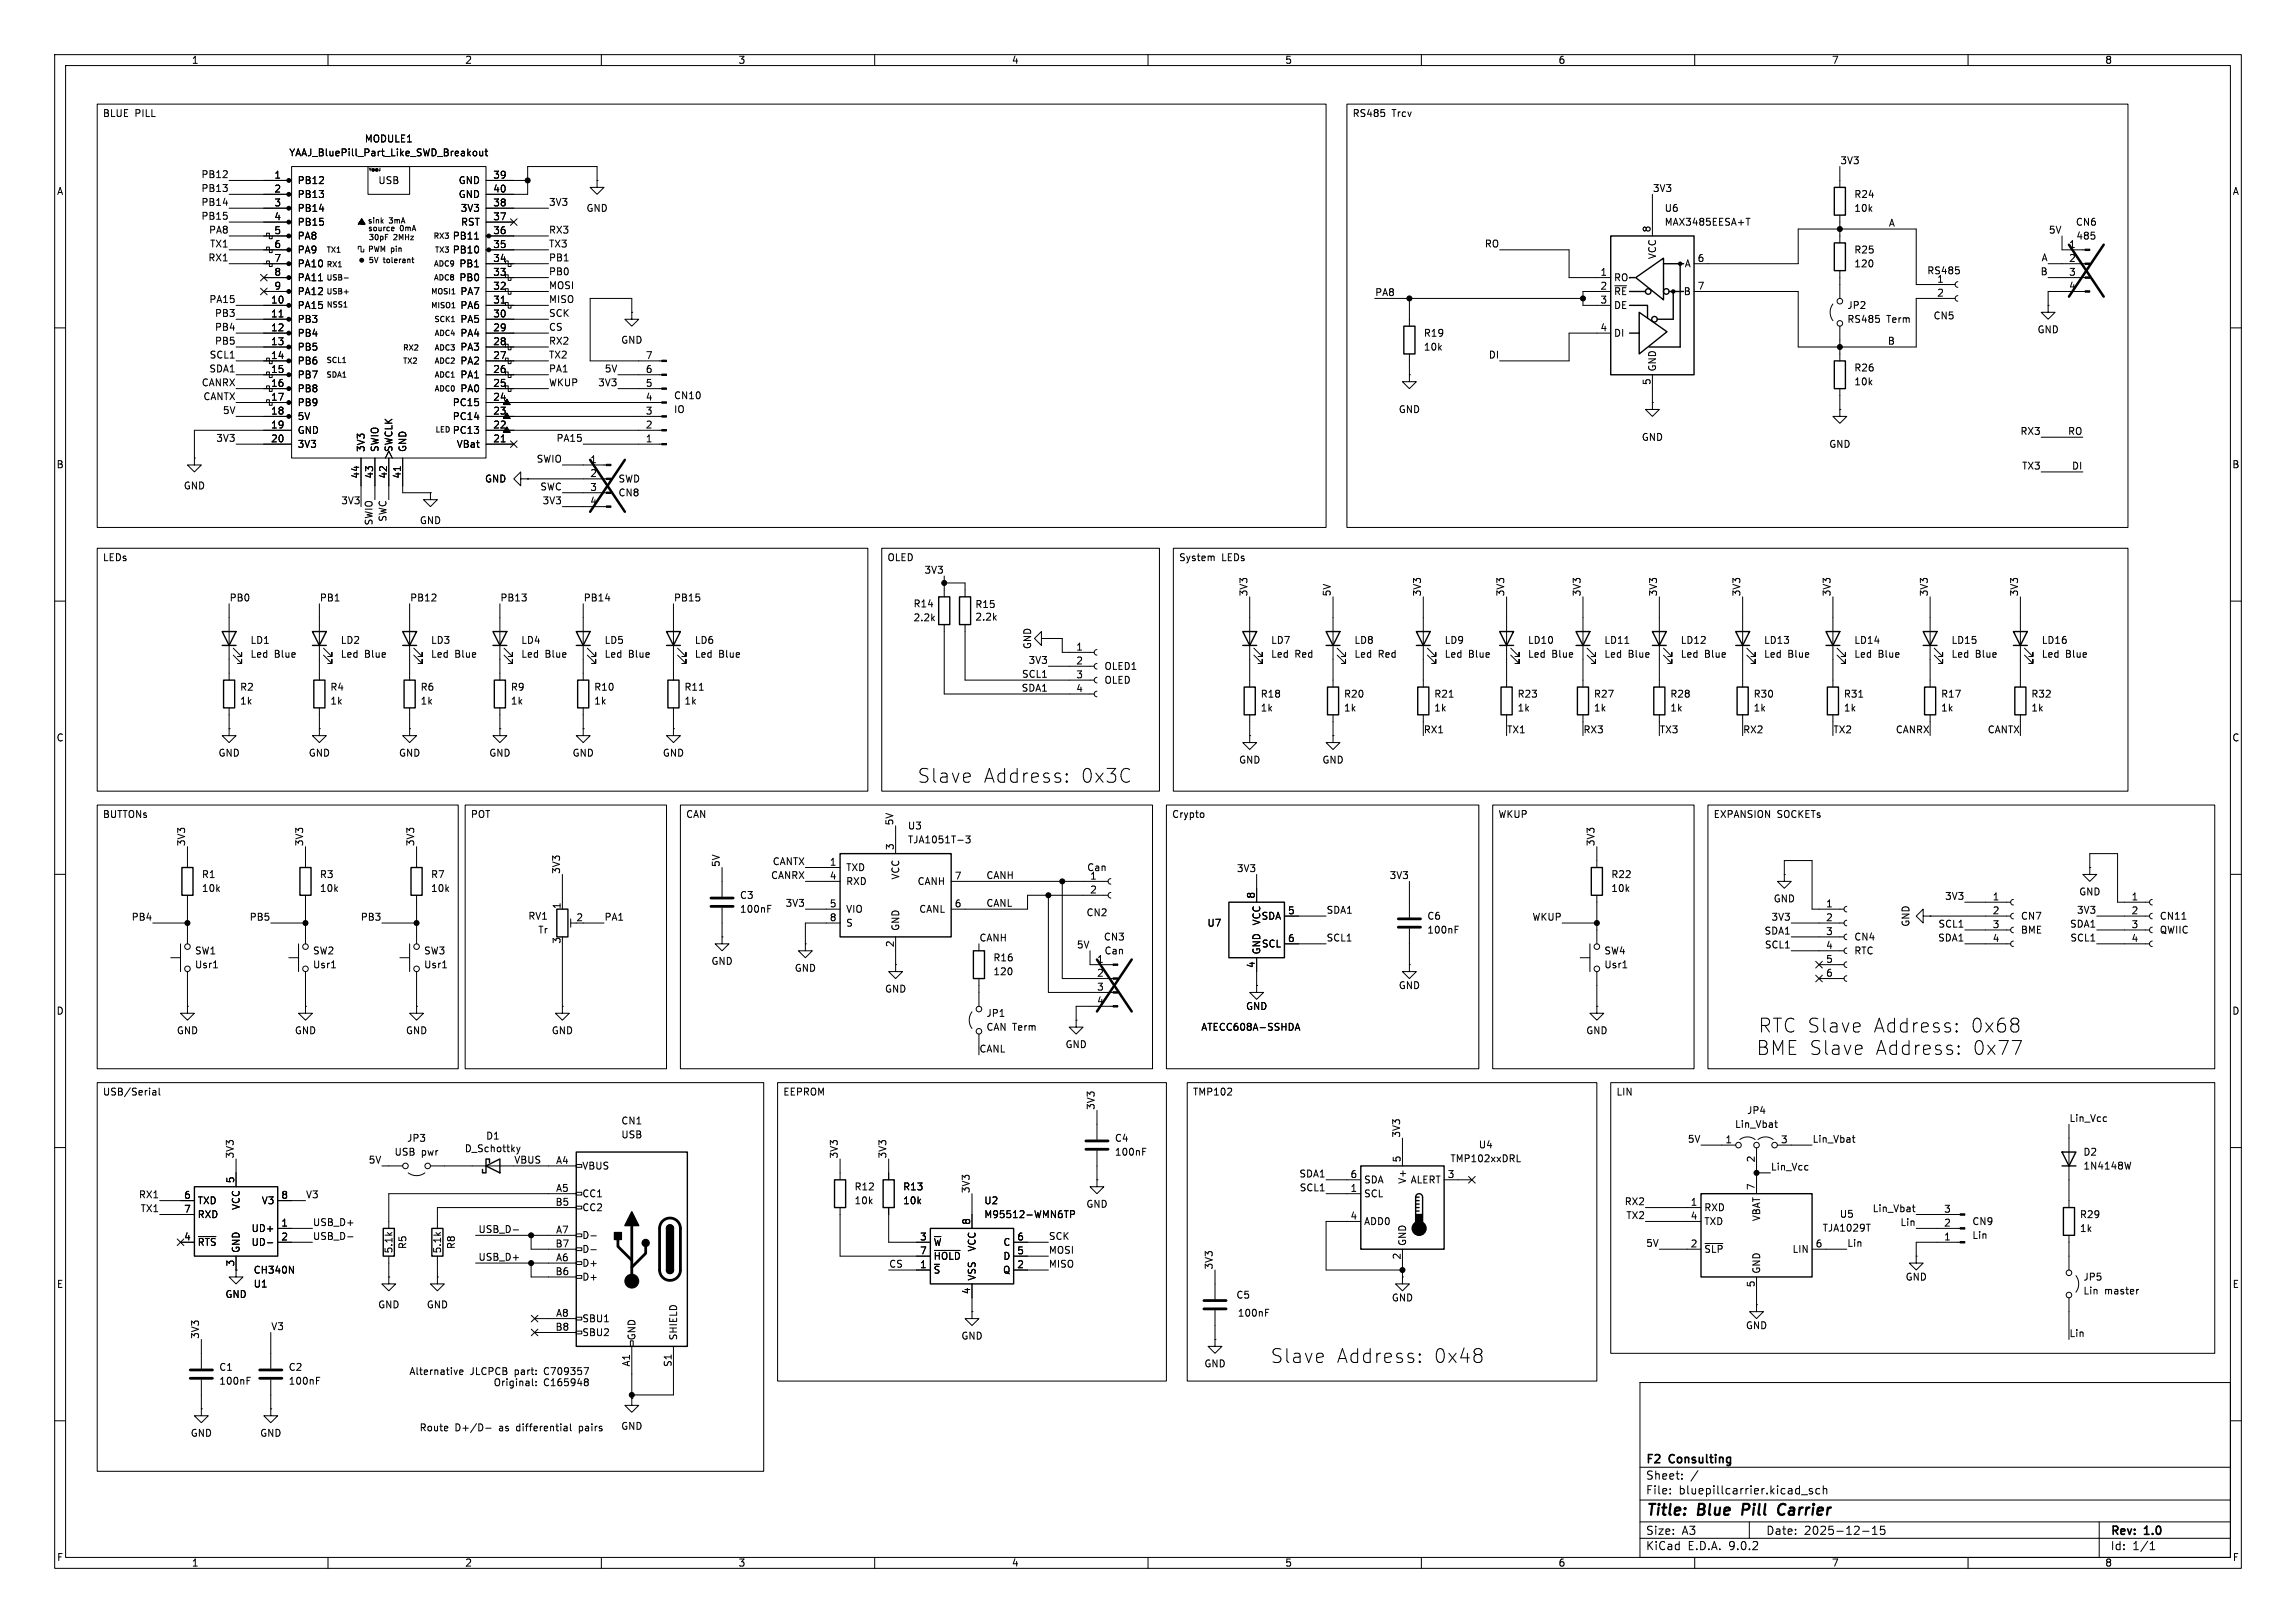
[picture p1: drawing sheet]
<svg xmlns="http://www.w3.org/2000/svg" width="420mm" height="297mm" viewBox="0 0 420 297" stroke-linecap="round" stroke-linejoin="round" font-family="sans-serif">
<defs><g id="words">
<g font-size="3.5">
<text x="167.8" y="143.5">Slave</text>
<text x="179.9" y="143.5">Address:</text>
<text x="197.6" y="143.5">0x3C</text>
<text x="321.7" y="189.2">RTC Slave</text>
<text x="342.6" y="189.2">Address:</text>
<text x="360.3" y="189.2">0x68</text>
<text x="321.3" y="193.3">BME Slave</text>
<text x="343" y="193.3">Address:</text>
<text x="360.7" y="193.3">0x77</text>
<text x="232.4" y="249.7">Slave</text>
<text x="244.4" y="249.7">Address:</text>
<text x="262.2" y="249.7">0x48</text>
</g>
<g font-size="2.8">
<text x="301" y="277.9">Title:</text>
<text x="310.6" y="277.9">Blue</text>
<text x="319.5" y="277.9">Pill</text>
<text x="326.9" y="277.9">Carrier</text>
</g>
<g font-size="2.1">
<text x="301" y="268.2">F2</text>
<text x="305.4" y="268.2">Consulting</text>
<text x="301" y="273.7">File:</text>
<text x="301" y="271">Sheet:</text>
<text x="307.1" y="273.7">bluepillcarrier.kicad_sch</text>
<text x="301" y="281.1">Size:</text>
<text x="307.6" y="281.1">A3</text>
<text x="323" y="281.1">Date:</text>
<text x="330" y="281.1">2025-12-15</text>
<text x="386" y="281.3">Rev:</text>
<text x="392.4" y="281.3">1.0</text>
<text x="301" y="283.9">KiCad</text>
<text x="308.7" y="283.9">E.D.A.</text>
<text x="316.3" y="283.9">9.0.2</text>
<text x="386" y="283.9">Id:</text>
<text x="390.1" y="283.9">1/1</text>
</g>
<g font-size="1.8">
<text x="35" y="11.9">1</text>
<text x="85" y="11.9">2</text>
<text x="135" y="11.9">3</text>
<text x="185" y="11.9">4</text>
<text x="235" y="11.9">5</text>
<text x="285" y="11.9">6</text>
<text x="335" y="11.9">7</text>
<text x="385" y="11.9">8</text>
<text x="18.7" y="21.7">BLUE</text>
<text x="24.7" y="21.7">PILL</text>
<text x="247.3" y="21.7">RS485</text>
<text x="254.6" y="21.7">Trcv</text>
<text x="52.8" y="28.8">YAAJ_BluePill_Part_Like_SWD_Breakout</text>
<text x="66.6" y="26.3">MODULE1</text>
<text x="10.3" y="35.9">A</text>
<text x="36.7" y="35.2">PB13</text>
<text x="36.7" y="32.7">PB12</text>
<text x="50.1" y="32.8">1</text>
<text x="50.1" y="35.3">2</text>
<text x="54.4" y="33.9">PB12</text>
<text x="69.1" y="33.9">USB</text>
<text x="83.8" y="33.9">GND</text>
<text x="90.1" y="32.8">39</text>
<text x="90.1" y="35.3">40</text>
<text x="302.3" y="35.2">3V3</text>
<text x="336.5" y="30.1">3V3</text>
<text x="408.3" y="35.9">A</text>
<text x="36.7" y="37.8">PB14</text>
<text x="36.7" y="40.3">PB15</text>
<text x="50.1" y="37.8">3</text>
<text x="50.1" y="40.4">4</text>
<text x="54.4" y="36.4">PB13</text>
<text x="54.4" y="39">PB14</text>
<text x="54.4" y="41.5">PB15</text>
<text x="83.8" y="36.4">GND</text>
<text x="84.2" y="39">3V3</text>
<text x="84.2" y="41.5">RST</text>
<text x="90.1" y="37.8">38</text>
<text x="90.1" y="40.4">37</text>
<text x="100.3" y="37.8">3V3</text>
<text x="107.2" y="39">GND</text>
<text x="304.4" y="39">U6</text>
<text x="304.4" y="41.5">MAX3485EESA+T</text>
<text x="339.1" y="39">10k</text>
<text x="339.1" y="36.4">R24</text>
<text x="345.4" y="41.6">A</text>
<text x="379.6" y="41.5">CN6</text>
<text x="38" y="47.9">RX1</text>
<text x="38.1" y="42.8">PA8</text>
<text x="38.3" y="45.4">TX1</text>
<text x="50.1" y="42.9">5</text>
<text x="50.1" y="45.5">6</text>
<text x="54.4" y="44">PA8</text>
<text x="54.4" y="46.6">PA9</text>
<text x="82.7" y="44">PB11</text>
<text x="82.7" y="46.6">PB10</text>
<text x="90.1" y="42.9">36</text>
<text x="90.1" y="45.5">35</text>
<text x="100.3" y="45.4">TX3</text>
<text x="100.3" y="42.8">RX3</text>
<text x="100.3" y="47.9">PB1</text>
<text x="271.5" y="45.4">RO</text>
<text x="302" y="42.6" transform="rotate(-90 302 42.6)">8</text>
<text x="303.1" y="47.5" transform="rotate(-90 303.1 47.5)">VCC</text>
<text x="339.1" y="46.6">R25</text>
<text x="373.4" y="47.9">A</text>
<text x="374.7" y="42.8">5V</text>
<text x="378.4" y="45.5">1</text>
<text x="379.7" y="44">485</text>
<text x="50.1" y="48">7</text>
<text x="50.1" y="50.5">8</text>
<text x="50.1" y="53.1">9</text>
<text x="54.4" y="49.1">PA10</text>
<text x="54.4" y="51.7">PA11</text>
<text x="83.9" y="49.1">PB1</text>
<text x="83.9" y="51.7">PB0</text>
<text x="90.1" y="48">34</text>
<text x="90.1" y="50.5">33</text>
<text x="90.1" y="53.1">32</text>
<text x="100.3" y="50.5">PB0</text>
<text x="100.3" y="53">MOSI</text>
<text x="292.7" y="50.5">1</text>
<text x="292.7" y="53.1">2</text>
<text x="295.1" y="51.7">RO</text>
<text x="308.1" y="49.1">A</text>
<text x="310.4" y="48">6</text>
<text x="310.4" y="53.1">7</text>
<text x="339.1" y="49.1">120</text>
<text x="352.4" y="50.4">RS485</text>
<text x="354.3" y="51.8">1</text>
<text x="373.2" y="50.5">B</text>
<text x="378.4" y="48">2</text>
<text x="378.4" y="50.5">3</text>
<text x="378.4" y="53.1">4</text>
<text x="38.2" y="55.5">PA15</text>
<text x="39.2" y="58.1">PB3</text>
<text x="49.5" y="55.6">10</text>
<text x="49.5" y="58.2">11</text>
<text x="54.4" y="54.2">PA12</text>
<text x="54.4" y="56.7">PA15</text>
<text x="54.4" y="59.3">PB3</text>
<text x="84.1" y="54.2">PA7</text>
<text x="84.1" y="56.7">PA6</text>
<text x="84.1" y="59.3">PA5</text>
<text x="90.1" y="55.6">31</text>
<text x="90.1" y="58.2">30</text>
<text x="100.3" y="58.1">SCK</text>
<text x="100.3" y="55.5">MISO</text>
<text x="251.5" y="54.3">PA8</text>
<text x="292.7" y="55.6">3</text>
<text x="295.1" y="54.2">~{RE}</text>
<text x="295.1" y="56.7">DE</text>
<text x="307.9" y="54.2">B</text>
<text x="337.8" y="56.7">JP2</text>
<text x="337.8" y="59.3">RS485</text>
<text x="345.1" y="59.3">Term</text>
<text x="353.6" y="58.6">CN5</text>
<text x="354.3" y="54.4">2</text>
<text x="38.3" y="65.7">SCL1</text>
<text x="39.2" y="60.6">PB4</text>
<text x="39.2" y="63.2">PB5</text>
<text x="49.5" y="60.7">12</text>
<text x="49.5" y="63.2">13</text>
<text x="49.5" y="65.8">14</text>
<text x="54.4" y="61.8">PB4</text>
<text x="54.4" y="64.4">PB5</text>
<text x="84.1" y="61.8">PA4</text>
<text x="84.1" y="64.4">PA3</text>
<text x="90.1" y="60.7">29</text>
<text x="90.1" y="63.2">28</text>
<text x="90.1" y="65.8">27</text>
<text x="100.3" y="65.7">TX2</text>
<text x="100.3" y="60.6">CS</text>
<text x="100.3" y="63.2">RX2</text>
<text x="113.5" y="63.1">GND</text>
<text x="118" y="65.8">7</text>
<text x="260.4" y="64.4">10k</text>
<text x="260.4" y="61.8">R19</text>
<text x="272.2" y="65.7">DI</text>
<text x="292.7" y="60.7">4</text>
<text x="295.1" y="61.8">DI</text>
<text x="345.2" y="63.2">B</text>
<text x="372.6" y="61.2">GND</text>
<text x="36.8" y="70.8">CANRX</text>
<text x="38.2" y="68.2">SDA1</text>
<text x="49.5" y="68.3">15</text>
<text x="49.5" y="70.9">16</text>
<text x="54.4" y="66.9">PB6</text>
<text x="54.4" y="69.4">PB7</text>
<text x="54.4" y="72">PB8</text>
<text x="84.1" y="66.9">PA2</text>
<text x="84.1" y="69.4">PA1</text>
<text x="84.1" y="72">PA0</text>
<text x="90.1" y="68.3">26</text>
<text x="90.1" y="70.9">25</text>
<text x="100.3" y="70.8">WKUP</text>
<text x="100.3" y="68.2">PA1</text>
<text x="109.3" y="70.8">3V3</text>
<text x="110.5" y="68.2">5V</text>
<text x="118" y="70.9">5</text>
<text x="118" y="68.3">6</text>
<text x="302" y="70.6" transform="rotate(-90 302 70.6)">5</text>
<text x="303.1" y="68.1" transform="rotate(-90 303.1 68.1)">GND</text>
<text x="339.1" y="70.7">10k</text>
<text x="339.1" y="68.2">R26</text>
<text x="37.1" y="73.3">CANTX</text>
<text x="40.7" y="75.9">5V</text>
<text x="49.5" y="73.4">17</text>
<text x="49.5" y="75.9">18</text>
<text x="54.4" y="74.5">PB9</text>
<text x="54.4" y="77.1">5V</text>
<text x="82.7" y="74.5">PC15</text>
<text x="82.7" y="77.1">PC14</text>
<text x="90.1" y="73.4">24</text>
<text x="90.1" y="75.9">23</text>
<text x="118" y="75.9">3</text>
<text x="118" y="73.4">4</text>
<text x="123.2" y="73.3">CN10</text>
<text x="123.2" y="75.8">IO</text>
<text x="255.8" y="75.8">GND</text>
<text x="39.5" y="80.9">3V3</text>
<text x="49.5" y="78.5">19</text>
<text x="49.5" y="81">20</text>
<text x="54.4" y="79.6">GND</text>
<text x="54.4" y="82.1">3V3</text>
<text x="66.9" y="82.8" transform="rotate(-90 66.9 82.8)">3V3</text>
<text x="69.4" y="82.8" transform="rotate(-90 69.4 82.8)">SWIO</text>
<text x="72" y="82.8" transform="rotate(-90 72 82.8)">SWCLK</text>
<text x="74.5" y="82.8" transform="rotate(-90 74.5 82.8)">GND</text>
<text x="82.7" y="79.6">PC13</text>
<text x="83.4" y="82.1">VBat</text>
<text x="90.1" y="78.5">22</text>
<text x="90.1" y="81">21</text>
<text x="101.7" y="80.9">PA15</text>
<text x="118" y="81">1</text>
<text x="118" y="78.5">2</text>
<text x="300.2" y="80.9">GND</text>
<text x="334.5" y="82.1">GND</text>
<text x="369.5" y="79.7">RX3</text>
<text x="378.2" y="79.7">RO</text>
<text x="10.3" y="85.9">B</text>
<text x="33.5" y="89.8">GND</text>
<text x="65.8" y="87.7" transform="rotate(-90 65.8 87.7)">44</text>
<text x="68.3" y="87.7" transform="rotate(-90 68.3 87.7)">43</text>
<text x="70.9" y="87.7" transform="rotate(-90 70.9 87.7)">42</text>
<text x="73.4" y="87.7" transform="rotate(-90 73.4 87.7)">41</text>
<text x="88.6" y="88.5">GND</text>
<text x="98.1" y="84.7">SWIO</text>
<text x="98.7" y="89.8">SWC</text>
<text x="107.9" y="84.8">1</text>
<text x="107.9" y="87.4">2</text>
<text x="107.9" y="89.9">3</text>
<text x="113" y="88.5">SWD</text>
<text x="369.8" y="86">TX3</text>
<text x="378.9" y="86">DI</text>
<text x="408.2" y="85.9">B</text>
<text x="62.3" y="92.4">3V3</text>
<text x="70.8" y="95.6" transform="rotate(-90 70.8 95.6)">SWC</text>
<text x="99.2" y="92.4">3V3</text>
<text x="107.9" y="92.5">4</text>
<text x="113" y="91">CN8</text>
<text x="68.2" y="96.2" transform="rotate(-90 68.2 96.2)">SWIO</text>
<text x="76.7" y="96.1">GND</text>
<text x="18.7" y="103">LEDs</text>
<text x="162.2" y="103">OLED</text>
<text x="169" y="105.1">3V3</text>
<text x="215.6" y="103">System</text>
<text x="223.5" y="103">LEDs</text>
<text x="41.9" y="110.1">PB0</text>
<text x="58.4" y="110.1">PB1</text>
<text x="74.9" y="110.1">PB12</text>
<text x="91.4" y="110.1">PB13</text>
<text x="106.7" y="110.1">PB14</text>
<text x="123.2" y="110.1">PB15</text>
<text x="167" y="113.9">2.2k</text>
<text x="167" y="111.4">R14</text>
<text x="178.3" y="113.8">2.2k</text>
<text x="178.3" y="111.5">R15</text>
<text x="228.3" y="109.2" transform="rotate(-90 228.3 109.2)">3V3</text>
<text x="243.5" y="109.2" transform="rotate(-90 243.5 109.2)">5V</text>
<text x="260" y="109.2" transform="rotate(-90 260 109.2)">3V3</text>
<text x="275.2" y="109.2" transform="rotate(-90 275.2 109.2)">3V3</text>
<text x="289.2" y="109.2" transform="rotate(-90 289.2 109.2)">3V3</text>
<text x="303.2" y="109.2" transform="rotate(-90 303.2 109.2)">3V3</text>
<text x="318.4" y="109.2" transform="rotate(-90 318.4 109.2)">3V3</text>
<text x="334.9" y="109.2" transform="rotate(-90 334.9 109.2)">3V3</text>
<text x="352.7" y="109.2" transform="rotate(-90 352.7 109.2)">3V3</text>
<text x="369.2" y="109.2" transform="rotate(-90 369.2 109.2)">3V3</text>
<text x="45.7" y="118">LD1</text>
<text x="62.2" y="118">LD2</text>
<text x="78.7" y="118">LD3</text>
<text x="95.3" y="118">LD4</text>
<text x="110.5" y="118">LD5</text>
<text x="127" y="118">LD6</text>
<text x="188.8" y="118.9" transform="rotate(-90 188.8 118.9)">GND</text>
<text x="196.8" y="119.1">1</text>
<text x="232.4" y="118">LD7</text>
<text x="247.7" y="118">LD8</text>
<text x="264.2" y="118">LD9</text>
<text x="279.4" y="118">LD10</text>
<text x="293.4" y="118">LD11</text>
<text x="307.3" y="118">LD12</text>
<text x="322.6" y="118">LD13</text>
<text x="339.1" y="118">LD14</text>
<text x="356.9" y="118">LD15</text>
<text x="373.4" y="118">LD16</text>
<text x="45.7" y="120.6">Led</text>
<text x="50.2" y="120.6">Blue</text>
<text x="62.2" y="120.6">Led</text>
<text x="66.7" y="120.6">Blue</text>
<text x="78.7" y="120.6">Led</text>
<text x="83.2" y="120.6">Blue</text>
<text x="95.3" y="120.6">Led</text>
<text x="99.7" y="120.6">Blue</text>
<text x="110.5" y="120.6">Led</text>
<text x="114.9" y="120.6">Blue</text>
<text x="127" y="120.6">Led</text>
<text x="131.4" y="120.6">Blue</text>
<text x="186.8" y="124.1">SCL1</text>
<text x="188.1" y="121.6">3V3</text>
<text x="196.8" y="121.7">2</text>
<text x="196.8" y="124.2">3</text>
<text x="201.9" y="122.8">OLED1</text>
<text x="201.9" y="125.3">OLED</text>
<text x="232.4" y="120.6">Led</text>
<text x="236.9" y="120.6">Red</text>
<text x="247.7" y="120.6">Led</text>
<text x="252.1" y="120.6">Red</text>
<text x="264.2" y="120.6">Led</text>
<text x="268.6" y="120.6">Blue</text>
<text x="279.4" y="120.6">Led</text>
<text x="283.8" y="120.6">Blue</text>
<text x="293.4" y="120.6">Led</text>
<text x="297.8" y="120.6">Blue</text>
<text x="307.3" y="120.6">Led</text>
<text x="311.8" y="120.6">Blue</text>
<text x="322.6" y="120.6">Led</text>
<text x="327" y="120.6">Blue</text>
<text x="339.1" y="120.6">Led</text>
<text x="343.5" y="120.6">Blue</text>
<text x="356.9" y="120.6">Led</text>
<text x="361.3" y="120.6">Blue</text>
<text x="373.4" y="120.6">Led</text>
<text x="377.8" y="120.6">Blue</text>
<text x="43.8" y="126.6">R2</text>
<text x="43.8" y="129.1">1k</text>
<text x="60.3" y="126.6">R4</text>
<text x="60.3" y="129.1">1k</text>
<text x="76.8" y="126.6">R6</text>
<text x="76.8" y="129.1">1k</text>
<text x="93.4" y="126.6">R9</text>
<text x="93.4" y="129.1">1k</text>
<text x="108.6" y="126.6">R10</text>
<text x="108.6" y="129.1">1k</text>
<text x="125.1" y="126.6">R11</text>
<text x="125.1" y="129.1">1k</text>
<text x="186.8" y="126.7">SDA1</text>
<text x="196.8" y="126.7">4</text>
<text x="230.5" y="127.9">R18</text>
<text x="230.5" y="130.4">1k</text>
<text x="245.8" y="127.9">R20</text>
<text x="245.8" y="130.4">1k</text>
<text x="262.3" y="127.9">R21</text>
<text x="262.3" y="130.4">1k</text>
<text x="277.5" y="127.9">R23</text>
<text x="277.5" y="130.4">1k</text>
<text x="291.5" y="127.9">R27</text>
<text x="291.5" y="130.4">1k</text>
<text x="305.4" y="127.9">R28</text>
<text x="305.4" y="130.4">1k</text>
<text x="320.7" y="127.9">R30</text>
<text x="320.7" y="130.4">1k</text>
<text x="337.2" y="127.9">R31</text>
<text x="337.2" y="130.4">1k</text>
<text x="355" y="127.9">R17</text>
<text x="355" y="130.4">1k</text>
<text x="371.5" y="127.9">R32</text>
<text x="371.5" y="130.4">1k</text>
<text x="10.3" y="135.9">C</text>
<text x="260.3" y="134.3">RX1</text>
<text x="275.6" y="134.3">TX1</text>
<text x="289.6" y="134.3">RX3</text>
<text x="303.5" y="134.3">TX3</text>
<text x="318.8" y="134.3">RX2</text>
<text x="335.3" y="134.3">TX2</text>
<text x="346.7" y="134.3">CANRX</text>
<text x="363.5" y="134.3">CANTX</text>
<text x="408.2" y="135.9">C</text>
<text x="39.9" y="138.7">GND</text>
<text x="56.4" y="138.7">GND</text>
<text x="72.9" y="138.7">GND</text>
<text x="89.4" y="138.7">GND</text>
<text x="104.6" y="138.7">GND</text>
<text x="121.2" y="138.7">GND</text>
<text x="226.6" y="139.9">GND</text>
<text x="241.8" y="139.9">GND</text>
<text x="18.7" y="150">BUTTONs</text>
<text x="86" y="150">POT</text>
<text x="125.4" y="150">CAN</text>
<text x="214.3" y="150">Crypto</text>
<text x="274" y="150">WKUP</text>
<text x="313.4" y="150">EXPANSION</text>
<text x="325.1" y="150">SOCKETs</text>
<text x="33.9" y="154.9" transform="rotate(-90 33.9 154.9)">3V3</text>
<text x="55.5" y="154.9" transform="rotate(-90 55.5 154.9)">3V3</text>
<text x="75.9" y="154.9" transform="rotate(-90 75.9 154.9)">3V3</text>
<text x="163.5" y="151.1" transform="rotate(-90 163.5 151.1)">5V</text>
<text x="163.6" y="155.6" transform="rotate(-90 163.6 155.6)">3</text>
<text x="166" y="154.5">TJA1051T-3</text>
<text x="166" y="152">U3</text>
<text x="291.8" y="154.9" transform="rotate(-90 291.8 154.9)">3V3</text>
<text x="36.8" y="160.9">R1</text>
<text x="58.4" y="160.9">R3</text>
<text x="78.7" y="160.9">R7</text>
<text x="102.5" y="160" transform="rotate(-90 102.5 160)">3V3</text>
<text x="131.7" y="158.8" transform="rotate(-90 131.7 158.8)">5V</text>
<text x="140.9" y="160.9">CANRX</text>
<text x="141.3" y="158.4">CANTX</text>
<text x="151.7" y="158.5">1</text>
<text x="151.7" y="161">4</text>
<text x="154.7" y="159.6">TXD</text>
<text x="164.7" y="161.1" transform="rotate(-90 164.7 161.1)">VCC</text>
<text x="174.6" y="161">7</text>
<text x="180.3" y="160.9">CANH</text>
<text x="198.8" y="159.6">Can</text>
<text x="199.3" y="161">1</text>
<text x="226.2" y="159.7">3V3</text>
<text x="254.1" y="160.9">3V3</text>
<text x="294.6" y="160.9">R22</text>
<text x="36.8" y="163.4">10k</text>
<text x="58.4" y="163.4">10k</text>
<text x="78.7" y="163.4">10k</text>
<text x="102.6" y="166.4" transform="rotate(-90 102.6 166.4)">1</text>
<text x="135.3" y="164.7">C3</text>
<text x="135.3" y="167.2">100nF</text>
<text x="143.6" y="166">3V3</text>
<text x="151.7" y="166.1">5</text>
<text x="154.7" y="162.2">RXD</text>
<text x="154.7" y="167.2">VIO</text>
<text x="167.8" y="162.2">CANH</text>
<text x="168.1" y="167.2">CANL</text>
<text x="174.6" y="166.1">6</text>
<text x="180.3" y="166">CANL</text>
<text x="198.7" y="167.9">CN2</text>
<text x="199.3" y="163.6">2</text>
<text x="229.6" y="164.5" transform="rotate(-90 229.6 164.5)">8</text>
<text x="235.5" y="167.4">5</text>
<text x="242.6" y="167.3">SDA1</text>
<text x="294.6" y="163.4">10k</text>
<text x="324.4" y="165.3">GND</text>
<text x="333.9" y="166.1">1</text>
<text x="355.7" y="164.8">3V3</text>
<text x="364.4" y="164.8">1</text>
<text x="364.4" y="167.4">2</text>
<text x="379.8" y="167.3">3V3</text>
<text x="380.2" y="164.1">GND</text>
<text x="389.8" y="164.8">1</text>
<text x="389.8" y="167.4">2</text>
<text x="24" y="168.6">PB4</text>
<text x="45.6" y="168.6">PB5</text>
<text x="65.9" y="168.6">PB3</text>
<text x="96.5" y="168.5">RV1</text>
<text x="98.4" y="171">Tr</text>
<text x="102.6" y="172.8" transform="rotate(-90 102.6 172.8)">3</text>
<text x="105.3" y="168.7">2</text>
<text x="110.5" y="168.6">PA1</text>
<text x="151.7" y="168.7">8</text>
<text x="154.7" y="169.8">S</text>
<text x="163.6" y="173.4" transform="rotate(-90 163.6 173.4)">2</text>
<text x="164.7" y="170.4" transform="rotate(-90 164.7 170.4)">GND</text>
<text x="179.1" y="172.4">CANH</text>
<text x="196.9" y="173.6">5V</text>
<text x="201.8" y="172.3">CN3</text>
<text x="220.8" y="169.8">U7</text>
<text x="230.7" y="168.5">SDA</text>
<text x="230.7" y="173.6">SCL</text>
<text x="230.7" y="169.4" transform="rotate(-90 230.7 169.4)">VCC</text>
<text x="235.5" y="172.5">6</text>
<text x="242.6" y="172.4">SCL1</text>
<text x="261" y="168.5">C6</text>
<text x="261" y="171">100nF</text>
<text x="280.2" y="168.6">WKUP</text>
<text x="322.7" y="171.1">SDA1</text>
<text x="322.7" y="173.6">SCL1</text>
<text x="323.9" y="168.6">3V3</text>
<text x="333.9" y="168.7">2</text>
<text x="333.9" y="171.2">3</text>
<text x="333.9" y="173.7">4</text>
<text x="339.1" y="172.3">CN4</text>
<text x="349.5" y="169.7" transform="rotate(-90 349.5 169.7)">GND</text>
<text x="354.4" y="172.4">SDA1</text>
<text x="354.5" y="169.8">SCL1</text>
<text x="364.4" y="169.9">3</text>
<text x="364.4" y="172.5">4</text>
<text x="369.6" y="168.5">CN7</text>
<text x="369.6" y="171">BME</text>
<text x="378.6" y="169.8">SDA1</text>
<text x="378.6" y="172.4">SCL1</text>
<text x="389.8" y="169.9">3</text>
<text x="389.8" y="172.5">4</text>
<text x="395" y="168.5">CN11</text>
<text x="395" y="171">QWIIC</text>
<text x="35.6" y="177.4">Usr1</text>
<text x="35.6" y="174.9">SW1</text>
<text x="57.2" y="177.4">Usr1</text>
<text x="57.2" y="174.9">SW2</text>
<text x="77.5" y="177.4">Usr1</text>
<text x="77.5" y="174.9">SW3</text>
<text x="130" y="176.8">GND</text>
<text x="145.3" y="178">GND</text>
<text x="181.6" y="178.7">120</text>
<text x="181.6" y="176.1">R16</text>
<text x="200.6" y="176.3">1</text>
<text x="200.6" y="178.8">2</text>
<text x="201.9" y="174.9">Can</text>
<text x="229.6" y="177.2" transform="rotate(-90 229.6 177.2)">4</text>
<text x="230.7" y="174.8" transform="rotate(-90 230.7 174.8)">GND</text>
<text x="293.4" y="177.4">Usr1</text>
<text x="293.4" y="174.9">SW4</text>
<text x="333.9" y="176.3">5</text>
<text x="333.9" y="178.8">6</text>
<text x="339.1" y="174.9">RTC</text>
<text x="10.3" y="185.9">D</text>
<text x="161.8" y="181.8">GND</text>
<text x="200.6" y="181.4">3</text>
<text x="200.6" y="183.9">4</text>
<text x="227.8" y="185">GND</text>
<text x="255.8" y="181.2">GND</text>
<text x="408.2" y="185.9">D</text>
<text x="32.3" y="189.5">GND</text>
<text x="53.8" y="189.5">GND</text>
<text x="74.2" y="189.5">GND</text>
<text x="100.8" y="189.5">GND</text>
<text x="180.3" y="186.3">JP1</text>
<text x="180.3" y="188.8">CAN Term</text>
<text x="194.8" y="192">GND</text>
<text x="219.6" y="188.8">ATECC608A-SSHDA</text>
<text x="290.1" y="189.5">GND</text>
<text x="179.1" y="192.7">CANL</text>
<text x="18.7" y="200.8">USB/Serial</text>
<text x="143.2" y="200.8">EEPROM</text>
<text x="200.3" y="203.2" transform="rotate(-90 200.3 203.2)">3V3</text>
<text x="218.1" y="200.8">TMP102</text>
<text x="295.6" y="200.8">LIN</text>
<text x="74.4" y="209.1">JP3</text>
<text x="88.8" y="208.7">D1</text>
<text x="113.6" y="206">CN1</text>
<text x="113.6" y="208.5">USB</text>
<text x="203.8" y="209.1">C4</text>
<text x="256.2" y="208.3" transform="rotate(-90 256.2 208.3)">3V3</text>
<text x="308.6" y="209.2">5V</text>
<text x="315.5" y="209.3">1</text>
<text x="317.3" y="206.6">Lin_Vbat</text>
<text x="319.5" y="204.1">JP4</text>
<text x="325.7" y="209.3">3</text>
<text x="331.5" y="209.2">Lin_Vbat</text>
<text x="378.5" y="205.4">Lin_Vcc</text>
<text x="42.8" y="212.1" transform="rotate(-90 42.8 212.1)">3V3</text>
<text x="67.3" y="213">5V</text>
<text x="72.1" y="211.7">USB</text>
<text x="77.1" y="211.7">pwr</text>
<text x="84.9" y="211">D_Schottky</text>
<text x="94" y="213">VBUS</text>
<text x="101.6" y="213.1">A4</text>
<text x="106.4" y="214.2">VBUS</text>
<text x="153.3" y="212.1" transform="rotate(-90 153.3 212.1)">3V3</text>
<text x="162.2" y="212.1" transform="rotate(-90 162.2 212.1)">3V3</text>
<text x="203.8" y="211.7">100nF</text>
<text x="237.6" y="215.6">SDA1</text>
<text x="246.9" y="215.6">6</text>
<text x="256.3" y="212.8" transform="rotate(-90 256.3 212.8)">5</text>
<text x="264.7" y="215.6">3</text>
<text x="265.2" y="212.9">TMP102xxDRL</text>
<text x="270.4" y="210.3">U4</text>
<text x="321.1" y="212.8" transform="rotate(-90 321.1 212.8)">2</text>
<text x="323.8" y="214.3">Lin_Vcc</text>
<text x="381" y="211.7">D2</text>
<text x="381" y="214.2">1N4148W</text>
<text x="25.3" y="219.4">RX1</text>
<text x="25.6" y="221.9">TX1</text>
<text x="33.6" y="219.5">6</text>
<text x="33.6" y="222">7</text>
<text x="36.1" y="220.6">TXD</text>
<text x="42.9" y="216.6" transform="rotate(-90 42.9 216.6)">5</text>
<text x="44" y="221.5" transform="rotate(-90 44 221.5)">VCC</text>
<text x="47.8" y="220.6">V3</text>
<text x="51.4" y="219.5">8</text>
<text x="55.9" y="219.4">V3</text>
<text x="101.5" y="220.7">B5</text>
<text x="101.6" y="218.2">A5</text>
<text x="106.4" y="219.3">CC1</text>
<text x="106.4" y="221.8">CC2</text>
<text x="156.2" y="220.6">10k</text>
<text x="156.2" y="218">R12</text>
<text x="165.1" y="220.6">10k</text>
<text x="165.1" y="218">R13</text>
<text x="177.5" y="218.4" transform="rotate(-90 177.5 218.4)">3V3</text>
<text x="180" y="220.6">U2</text>
<text x="198.6" y="221.2">GND</text>
<text x="237.6" y="218.1">SCL1</text>
<text x="246.9" y="218.2">1</text>
<text x="249.4" y="216.8">SDA</text>
<text x="249.4" y="219.3">SCL</text>
<text x="257.4" y="216.7" transform="rotate(-90 257.4 216.7)">V+</text>
<text x="257.9" y="216.8">ALERT</text>
<text x="297.1" y="220.6">RX2</text>
<text x="309.2" y="220.7">1</text>
<text x="311.7" y="221.8">RXD</text>
<text x="321.1" y="217.9" transform="rotate(-90 321.1 217.9)">7</text>
<text x="342.5" y="221.9">Lin_Vbat</text>
<text x="355.5" y="222">3</text>
<text x="33.6" y="227.1">4</text>
<text x="36.1" y="223.1">RXD</text>
<text x="45.9" y="225.7">UD+</text>
<text x="51.4" y="224.5">1</text>
<text x="51.4" y="227.1">2</text>
<text x="57.1" y="227">USB_D-</text>
<text x="57.1" y="224.4">USB_D+</text>
<text x="87.4" y="225.7">USB_D-</text>
<text x="101.6" y="225.8">A7</text>
<text x="106.4" y="226.9">D-</text>
<text x="168.2" y="227.1">3</text>
<text x="177.5" y="224.2" transform="rotate(-90 177.5 224.2)">8</text>
<text x="180" y="223.1">M95512-WMN6TP</text>
<text x="186" y="227.1">6</text>
<text x="191.8" y="227">SCK</text>
<text x="246.9" y="223.3">4</text>
<text x="249.4" y="224.4">ADD0</text>
<text x="297.4" y="223.2">TX2</text>
<text x="309.2" y="223.3">4</text>
<text x="311.7" y="224.4">TXD</text>
<text x="322.2" y="223.6" transform="rotate(-90 322.2 223.6)">VBAT</text>
<text x="333.3" y="225.6">TJA1029T</text>
<text x="336.4" y="223">U5</text>
<text x="347.5" y="224.4">Lin</text>
<text x="355.5" y="227.1">1</text>
<text x="355.5" y="224.5">2</text>
<text x="360.7" y="226.9">Lin</text>
<text x="360.7" y="224.4">CN9</text>
<text x="380.4" y="223.1">R29</text>
<text x="380.4" y="225.7">1k</text>
<text x="36.1" y="228.2">~{RTS}</text>
<text x="42.9" y="231.8" transform="rotate(-90 42.9 231.8)">3</text>
<text x="44" y="229.4" transform="rotate(-90 44 229.4)">GND</text>
<text x="45.9" y="228.2">UD-</text>
<text x="46.3" y="233.3">CH340N</text>
<text x="72" y="229.5" transform="rotate(-90 72 229.5)">5.1k</text>
<text x="74.5" y="228.7" transform="rotate(-90 74.5 228.7)">R5</text>
<text x="80.9" y="229.5" transform="rotate(-90 80.9 229.5)">5.1k</text>
<text x="83.4" y="228.7" transform="rotate(-90 83.4 228.7)">R8</text>
<text x="87.4" y="230.8">USB_D+</text>
<text x="101.5" y="228.3">B7</text>
<text x="101.5" y="233.4">B6</text>
<text x="101.6" y="230.9">A6</text>
<text x="106.4" y="229.5">D-</text>
<text x="106.4" y="232">D+</text>
<text x="162.6" y="232.1">CS</text>
<text x="168.2" y="229.6">7</text>
<text x="168.2" y="232.2">1</text>
<text x="170.7" y="228.2">~{W}</text>
<text x="170.7" y="230.7">~{HOLD}</text>
<text x="170.7" y="233.3">~{S}</text>
<text x="178.7" y="229.1" transform="rotate(-90 178.7 229.1)">VCC</text>
<text x="183.4" y="233.3">Q</text>
<text x="183.4" y="228.2">C</text>
<text x="183.4" y="230.7">D</text>
<text x="186" y="229.6">5</text>
<text x="186" y="232.2">2</text>
<text x="191.8" y="229.5">MOSI</text>
<text x="191.8" y="232.1">MISO</text>
<text x="221.9" y="232.4" transform="rotate(-90 221.9 232.4)">3V3</text>
<text x="256.3" y="230.6" transform="rotate(-90 256.3 230.6)">2</text>
<text x="257.4" y="228.1" transform="rotate(-90 257.4 228.1)">GND</text>
<text x="301" y="228.3">5V</text>
<text x="309.2" y="228.3">2</text>
<text x="311.7" y="229.5">~{SLP}</text>
<text x="322.2" y="233.2" transform="rotate(-90 322.2 233.2)">GND</text>
<text x="327.8" y="229.5">LIN</text>
<text x="332" y="228.3">6</text>
<text x="337.8" y="228.3">Lin</text>
<text x="10.3" y="235.9">E</text>
<text x="41.1" y="237.7">GND</text>
<text x="46.3" y="235.8">U1</text>
<text x="69.1" y="239.6">GND</text>
<text x="78" y="239.6">GND</text>
<text x="106.4" y="234.5">D+</text>
<text x="177.5" y="236.9" transform="rotate(-90 177.5 236.9)">4</text>
<text x="178.7" y="234.4" transform="rotate(-90 178.7 234.4)">VSS</text>
<text x="226.1" y="237.8">C5</text>
<text x="254.5" y="238.4">GND</text>
<text x="321.1" y="235.7" transform="rotate(-90 321.1 235.7)">5</text>
<text x="348.5" y="234.5">GND</text>
<text x="381" y="234.5">JP5</text>
<text x="381" y="237.1">Lin</text>
<text x="385" y="237.1">master</text>
<text x="408.3" y="235.9">E</text>
<text x="36.5" y="245.1" transform="rotate(-90 36.5 245.1)">3V3</text>
<text x="49.5" y="243.5">V3</text>
<text x="101.5" y="243.6">B8</text>
<text x="101.6" y="241">A8</text>
<text x="106.4" y="242.2">SBU1</text>
<text x="106.4" y="244.7">SBU2</text>
<text x="116.4" y="245.4" transform="rotate(-90 116.4 245.4)">GND</text>
<text x="124.1" y="245.4" transform="rotate(-90 124.1 245.4)">SHIELD</text>
<text x="175.8" y="245.3">GND</text>
<text x="226.3" y="241.1">100nF</text>
<text x="319.3" y="243.4">GND</text>
<text x="378.5" y="244.8">Lin</text>
<text x="40" y="251.1">C1</text>
<text x="52.7" y="251.1">C2</text>
<text x="74.8" y="251.7">Alternative</text>
<text x="86" y="251.7">JLCPCB</text>
<text x="94.2" y="251.7">part:</text>
<text x="99.8" y="251.7">C709357</text>
<text x="115.3" y="250.2" transform="rotate(-90 115.3 250.2)">A1</text>
<text x="122.9" y="250.2" transform="rotate(-90 122.9 250.2)">S1</text>
<text x="220.2" y="250.4">GND</text>
<text x="40" y="253.6">100nF</text>
<text x="52.7" y="253.6">100nF</text>
<text x="90.2" y="253.7">Original:</text>
<text x="99.4" y="253.7">C165948</text>
<text x="34.8" y="263.1">GND</text>
<text x="47.5" y="263.1">GND</text>
<text x="76.7" y="262">Route</text>
<text x="83.2" y="262">D+/D-</text>
<text x="91.4" y="262">as</text>
<text x="94.7" y="262">differential</text>
<text x="106.4" y="262">pairs</text>
<text x="113.5" y="261.8">GND</text>
<text x="10.3" y="285.9">F</text>
<text x="35" y="286.9">1</text>
<text x="85" y="286.9">2</text>
<text x="135" y="286.9">3</text>
<text x="185" y="286.9">4</text>
<text x="235" y="286.9">5</text>
<text x="285" y="286.9">6</text>
<text x="335" y="286.9">7</text>
<text x="385" y="286.9">8</text>
<text x="408.3" y="285.9">F</text>
</g>
<g font-size="1.4">
<text x="67.2" y="41.1">sink</text>
<text x="71.2" y="41.1">3mA</text>
<text x="59.6" y="46.4">TX1</text>
<text x="67.2" y="46.3">PWM pin</text>
<text x="67.2" y="42.5">source</text>
<text x="67.3" y="44.2">30pF</text>
<text x="72" y="44.2">2MHz</text>
<text x="73.2" y="42.5">0mA</text>
<text x="79.2" y="43.9">RX3</text>
<text x="79.4" y="46.4">TX3</text>
<text x="59.6" y="51.5">USB-</text>
<text x="59.6" y="49.1">RX1</text>
<text x="67.3" y="48.3">5V</text>
<text x="70.1" y="48.3">tolerant</text>
<text x="79.3" y="49">ADC9</text>
<text x="79.3" y="51.5">ADC8</text>
<text x="59.6" y="54.1">USB+</text>
<text x="59.7" y="56.5">NSS1</text>
<text x="78.8" y="54.1">MOSI1</text>
<text x="78.8" y="56.6">MISO1</text>
<text x="79.3" y="59.1">SCK1</text>
<text x="73.6" y="64.4">RX2</text>
<text x="79.4" y="61.7">ADC4</text>
<text x="79.4" y="64.4">ADC3</text>
<text x="59.6" y="69.3">SDA1</text>
<text x="59.6" y="66.6">SCL1</text>
<text x="73.6" y="66.8">TX2</text>
<text x="79.4" y="66.8">ADC2</text>
<text x="79.4" y="69.3">ADC1</text>
<text x="79.4" y="71.8">ADC0</text>
<text x="79.6" y="79.3">LED</text>
</g>
<text font-size=".7" x="67.3" y="31.5">Y@@J</text>
</g></defs>
<g fill="none" stroke="#000" stroke-width=".18">
<path d="M10 10h400v277h-400zM12 12h396v273h-396zM17.8 19.1h224.8v77.4h-224.8zM60 10v2M110 10v2M160 10v2M210 10v2M246.4 19.1h142.9v77.4h-142.9zM260 10v2M310 10v2M360 10v2M41.9 33h11.4"/>
<path d="M41.9 35.6h11.4M41.9 38.1h11.4M53.3 30.5h35.6v53.3h-35.6zM67.3 30.5h7.6v5.1h-7.6zM86.6 27.8l.2-.1 .3 .1 .1 .5-.1 .2h-.3l-.2-.1zM87.8 27.7v.8h.3l.2-.1M88.3 27.7v.8M88.7 27.7h.5M88.9 27.2v1.1l.3 .2M88.9 33h7.6M88.9 38.1h11.4M109.2 33v1.3h1.3l-1.3 1.3-1.3-1.3h1.3"/>
<path d="M109.2 33h.1M109.2 33v-2.5h-12.7v5.1h-7.6M253.2 20.7v.5M302.3 35.6v7.6M319.4 39.9h.7M319.8 39.9v1.3M336.5 30.5v3.8M336.5 39.4v5.1M41.9 48.3h11.4M41.9 45.7h11.4M41.9 40.6h11.4M41.9 43.2h11.4"/>
<path d="M43.2 55.9h10.1M43.2 58.4h10.1M47.7 52.7l1.2 1.2M47.7 50.2l1.2 1.2M48.3 50.8h5M48.3 53.3h5M48.8 43.2v-.5h.5v1h.5v-.5M48.8 45.7v-.5h.5v1h.5v-.5M48.8 48.3v-.5h.5v1h.5v-.5M48.9 52.7l-1.2 1.2M48.9 50.2l-1.2 1.2M51 58h.8"/>
<path d="M58.3 51.4h.7M63 50.9h.7M63 53.4h.7M65.5 45.6v-.5h.5v1h.5v-.5M66.2 40.5l.1 .3-.3-.2 .3 .3 .1-.4-.5 .1 .5 .4-.1-.6-.5 .4 .7 .2-.3-.7-.5 .6 1 .1-.5-.9-.7 .9h1.3l-.6-1-.7 1M71.9 41.6l.2 .2-.5 .1M72 42.2h-.2M75.3 47.4h.4M75.5 47.1v.8l.2 .2M86.8 43.8h.7M88.9 50.8h11.4M88.9 53.3h11.4"/>
<path d="M88.9 55.9h11.4M88.9 48.3h11.4M88.9 45.7h11.4M88.9 40.6h5.1M88.9 43.2h11.4M88.9 58.4h11.4M91.7 55.5h.7M92.5 48.3v-.5h.5v1h.5v-.5M92.5 50.8v-.5h.5v1h.5v-.5M92.5 53.3v-.5h.5v1h.5v-.5M92.5 55.9v-.5h.5v1h.5v-.5M93.4 40l1.2 1.2"/>
<path d="M94.6 40l-1.2 1.2M115.6 57.2v1.2h1.2l-1.2 1.3-1.3-1.3h1.3M115.6 57.2h.1M115.6 57.2v-2.6h-7.7v11.4h13.2M251.5 54.6h38.1M257.8 54.6v5.1M274.3 45.7h12.7v5.1h7.6M294.6 53.3h-5v2.6h5M309.9 53.3h19v10.2h21.6v-8.9h7.1M309.9 48.3h19v-6.4h21.6v10.2h7.1M335.3 55.6a2.53 2.53 0 0 0 0 3.1M336.5 49.5v5.1"/>
<path d="M336.5 59.7v6.3M343.7 58.3v.6M358.1 51.6l-.3 .1-.2 .4 .2 .3 .3 .2M358.1 54.1l-.3 .2-.2 .3 .2 .4 .3 .1M358.4 49.4v.6M374.6 55.9v1.3h1.3l-1.3 1.2-1.2-1.2h1.2M374.6 55.9h.1M374.6 50.8h6.8M374.6 48.3h6.8M377.2 43.2v2.5h4.2M381.4 53.3h-6.8v2.6M10 60h2"/>
<path d="M43.2 61h10.1M43.2 63.5h10.1M43.2 66h10.1M43.2 68.6h10.1M43.2 71.1h10.1M43.2 73.7h10.1M43.2 76.2h10.1M48.8 66v-.5h.5v1h.5v-.5M48.8 68.6v-.5h.5v1h.5v-.5M48.8 71.1v-.5h.5v1h.5v-.5M48.8 73.7v-.5h.5v1h.5v-.5M53.3 78.7h-17.7v5.1"/>
<path d="M88.9 61h11.4M88.9 63.5h11.4M88.9 66h11.4M88.9 68.6h11.4M88.9 71.1h11.4M88.9 73.7h32.2M88.9 76.2h32.2M88.9 78.7h32.2M92.5 63.5v-.5h.5v1h.5v-.5M92.5 66v-.5h.5v1h.5v-.5M92.5 68.6v-.5h.5v1h.5v-.5M92.5 71.1v-.5h.5v1h.5v-.5"/>
<path d="M92.7 73.5l.1 .3-.2-.1 .2 .2 .2-.4-.5 .2 .5 .3-.2-.6-.5 .4 .8 .2-.4-.7-.5 .6 1 .1-.5-.8-.6 .8h1.2l-.6-1-.6 1M92.7 76.1l.1 .2-.2-.1 .2 .3 .2-.4-.5 .1 .5 .4-.2-.7-.5 .4 .8 .3-.4-.8-.5 .7 1 .1-.5-.9-.6 .9h1.2l-.6-1-.6 1M92.7 78.6l.1 .3-.2-.2 .2 .3 .2-.4-.5 .1 .5 .4-.2-.6-.5 .4 .8 .2-.4-.7-.5 .6 1 .1-.5-.9-.6 .9h1.2l-.6-1-.6 1M113 68.6h8.1M113 71.1h8.1M257.8 68.6v1.3h1.3l-1.3 1.2-1.3-1.2h1.3M257.8 68.6h.1M257.8 64.8v3.8M294.6 61h-7.6v5h-12.7M302.3 73.7v1.2h1.2l-1.2 1.3-1.3-1.3h1.3M302.3 73.7h.1M302.3 68.6v5.1"/>
<path d="M336.5 74.9v1.3h1.3l-1.3 1.3-1.2-1.3h1.2M336.5 74.9h.1M336.5 71.1v3.8M408 60h2M35.6 83.8v1.3h1.2l-1.2 1.3-1.3-1.3h1.3M35.6 83.8h.1M43.2 81.3h10.1M66 83.8v8.9M68.6 83.8v7.6M70.5 83.8l.6-1.2 .7 1.2M71.1 83.8v7.6M73.2 85.4v.7"/>
<path d="M73.7 83.8v6.4h5M78.7 90.2v1.2h1.3l-1.3 1.3-1.2-1.3h1.2M78.7 90.2h.1M88.9 81.3h5.1M91.7 80.9h.7M93.4 80.7l1.2 1.2M94.6 80.7l-1.2 1.2M95.2 87.6v-1.2l-1.2 1.2 1.2 1.3v-1.3h1.3M96.5 87.6h.1M96.5 87.6h14.4M102.9 85.1h8M102.9 90.2h8"/>
<path d="M102.9 92.7h8M106.7 81.3h14.4M373.4 86.4h7.6M373.4 80h7.6M10 110h2M17.8 100.3h140.9v44.5h-140.9zM41.9 110.5v14M42.7 119.9l1.5 1.5v-.7v.7h-.8M42.7 118.6l1.5 1.5v-.7v.7h-.8M58.4 110.5v14M59.2 119.9l1.5 1.5v-.7v.7h-.8M59.2 118.6l1.5 1.5v-.7v.7h-.8"/>
<path d="M74.9 110.5v14M75.7 119.9l1.5 1.5v-.7v.7h-.7M75.7 118.6l1.5 1.5v-.7v.7h-.7M91.4 110.5v14M92.2 119.9l1.5 1.5v-.7v.7h-.7M92.2 118.6l1.5 1.5v-.7v.7h-.7M106.7 110.5v14M107.4 119.9l1.6 1.5v-.7v.7h-.8M107.4 118.6l1.6 1.5v-.7v.7h-.8M123.2 110.5v14M124 119.9l1.5 1.5v-.7v.7h-.8M124 118.6l1.5 1.5v-.7v.7h-.8"/>
<path d="M161.3 100.3h50.8v44.5h-50.8zM172.7 106.7h3.8v2.5M172.7 114.3v12.7h27.5M172.7 105.4v3.8M176.5 114.3v10.2h23.7M190.5 116.8v-1.2l-1.3 1.2 1.3 1.3v-1.3h1.3M191.8 116.8h.1M191.8 116.8h2.5v2.6h5.9M200.7 118.9l-.4 .1-.1 .4 .1 .3 .4 .2M214.6 100.3h174.7v44.5h-174.7zM221.9 101.8l.2 .1v.7M228.6 109.2v16.5"/>
<path d="M229.4 119.9l1.5 1.5v-.7v.7h-.8M229.4 118.6l1.5 1.5v-.7v.7h-.8M243.8 109.2v16.5M244.6 119.9l1.5 1.5v-.7v.7h-.7M244.6 118.6l1.5 1.5v-.7v.7h-.7M260.3 109.2v16.5M261.1 119.9l1.5 1.5v-.7v.7h-.7M261.1 118.6l1.5 1.5v-.7v.7h-.7M275.6 109.2v16.5M276.4 119.9l1.5 1.5v-.7v.7h-.8M276.4 118.6l1.5 1.5v-.7v.7h-.8M289.6 109.2v16.5"/>
<path d="M290.3 119.9l1.5 1.5v-.7v.7h-.7M290.3 118.6l1.5 1.5v-.7v.7h-.7M297.2 117.7h.8M303.5 109.2v16.5M304.3 119.9l1.5 1.5v-.7v.7h-.7M304.3 118.6l1.5 1.5v-.7v.7h-.7M318.8 109.2v16.5M319.5 119.9l1.6 1.5v-.7v.7h-.8M319.5 118.6l1.6 1.5v-.7v.7h-.8M335.3 109.2v16.5M336 119.9l1.6 1.5v-.7v.7h-.8M336 118.6l1.6 1.5v-.7v.7h-.8"/>
<path d="M353.1 109.2v16.5M353.8 119.9l1.5 1.5v-.7v.7h-.7M353.8 118.6l1.5 1.5v-.7v.7h-.7M369.6 109.2v16.5M370.3 119.9l1.6 1.5v-.7v.7h-.8M370.3 118.6l1.6 1.5v-.7v.7h-.8M408 110h2M41.9 133.4v1.2h1.3l-1.3 1.3-1.3-1.3h1.3M41.9 133.4h.1M41.9 129.5v3.9M58.4 133.4v1.2h1.3l-1.3 1.3-1.3-1.3h1.3M58.4 133.4h.1"/>
<path d="M58.4 129.5v3.9M74.9 133.4v1.2h1.3l-1.3 1.3-1.2-1.3h1.2M74.9 133.4h.1M74.9 129.5v3.9M91.4 133.4v1.2h1.3l-1.3 1.3-1.2-1.3h1.2M91.4 133.4h.1M91.4 129.5v3.9M106.7 133.4v1.2h1.2l-1.2 1.3-1.3-1.3h1.3M106.7 133.4h.1M106.7 129.5v3.9M123.2 133.4v1.2h1.3l-1.3 1.3-1.3-1.3h1.3M123.2 133.4h.1"/>
<path d="M123.2 129.5v3.9M127.9 126.3h.8M191.8 121.9h8.4M200.7 121.4l-.4 .2-.1 .3 .1 .4 .4 .1M200.7 124l-.4 .1-.1 .4 .1 .3 .4 .2M200.7 126.5l-.4 .1-.1 .4 .1 .4 .4 .1M228.6 134.6v1.3h1.3l-1.3 1.3-1.3-1.3h1.3M228.6 134.6h.1M228.6 130.8v3.8M243.8 134.6v1.3h1.3l-1.3 1.3-1.2-1.3h1.2M243.8 134.6h.1M243.8 130.8v3.8"/>
<path d="M260.3 130.8v3.8M265.1 127.6h.7M275.6 130.8v3.8M289.6 130.8v3.8M303.5 130.8v3.8M318.8 130.8v3.8M335.3 130.8v3.8M340 127.6h.7M353.1 130.8v3.8M369.6 130.8v3.8M10 160h2M17.8 147.3h66v48.3h-66z"/>
<path d="M34.3 154.9v3.9M55.9 154.9v3.9M76.2 154.9v3.9M85.1 147.3h36.8v48.3h-36.8zM124.5 147.3h86.3v48.3h-86.3zM132.1 158.8v5.3M147.3 158.8h6.4M163.8 151.1v5.1M176.7 153h.8l-.5 .5 .4 .1v.5l-.2 .1-.5-.1M195.1 142.9l.2 .1-.2 .2M195.1 142.9l-.1 .1 .1 .2M195.1 141.6v.2"/>
<path d="M195.1 142.9v.3M195.1 141.6l.2 .1-.2 .1M195.1 141.6l-.1 .1 .1 .1M213.4 147.3h57.1v48.3h-57.1zM220 148.7l.2 .3v.4l-.2 .2M273 147.3h36.9v48.3h-36.9zM292.1 154.9v3.9M312.4 147.3h92.7v48.3h-92.7zM382.3 158.8v1.2h1.2l-1.2 1.3-1.3-1.3h1.3M382.3 158.8h.1M382.3 158.8v-2.6h5v8.9h5.9M408 160h2"/>
<path d="M27.9 168.9h6.4M31.2 175.3h1.8M33 172.7v5.1M34.3 163.8v8.9M34.3 177.8v6.4M39.1 177.1h.7M49.5 168.9h6.4M52.8 175.3h1.8M54.6 172.7v5.1M55.9 163.8v8.9M55.9 177.8v6.4M60.6 177.1h.8"/>
<path d="M69.8 168.9h6.4M73.2 175.3h1.7M74.9 172.7v5.1M76.2 163.8v8.9M76.2 177.8v6.4M81 177.1h.7M102.9 160v6.4M102.9 172.7v11.5M104.4 168.1v1.6M104.4 168.9h1M106.7 168.9h3.8M132.1 171.5v1.2h1.2l-1.2 1.3-1.3-1.3h1.3"/>
<path d="M132.1 171.5h.1M132.1 166.1v5.4M140.4 166.3h.5M140.4 165.7h.7M147.3 172.7v1.3h1.3l-1.3 1.3-1.3-1.3h1.3M147.3 172.7h.1M147.3 161.3h6.4M147.3 166.4h6.4M153.7 168.9h-6.4v3.8M163.8 176.5v1.3h1.3l-1.3 1.3-1.2-1.3h1.2M163.8 176.5h.1M163.8 171.5v5"/>
<path d="M174 161.3h28.7M179.1 172.7v1.3M179.1 179.1v5.1M191.8 163.8v17.8h11.8M194.3 161.3v17.8h9.3M199.4 174v2.5h4.2M202.7 163.8h-14.7v2.6h-14M203.2 160.8l-.4 .1-.1 .4 .1 .3 .4 .2M203.2 163.3l-.4 .2-.1 .3 .1 .4 .4 .1M229.9 160v5.1M229.9 175.3v5M234.9 167.6h7.7"/>
<path d="M234.9 172.7h7.7M257.8 176.5v1.3h1.3l-1.3 1.3-1.3-1.3h1.3M257.8 176.5h.1M257.8 161.3v6.6M257.8 169.9v6.6M266.2 170.1h.4M266.2 169.5h.6M285.7 168.9h6.4M289.1 175.3h1.7M290.8 172.7v5.1M292.1 163.8v8.9M292.1 177.8v6.4"/>
<path d="M296.9 177.1h.7M326.4 160v1.3h1.3l-1.3 1.3-1.3-1.3h1.3M326.4 160h.1M326.4 160v-2.5h5.1v8.9h5.8M327.7 168.9h9.6M327.7 171.5h9.6M327.7 174h9.6M332.1 178.5l1.2 1.2M332.1 175.9l1.2 1.2M332.7 176.5h4.6M332.7 179.1h4.6M333.3 178.5l-1.2 1.2"/>
<path d="M333.3 175.9l-1.2 1.2M337.8 165.9l-.3 .1-.2 .4 .2 .3 .3 .2M337.8 168.4l-.3 .2-.2 .3 .2 .4 .3 .1M337.8 170.9l-.3 .2-.2 .4 .2 .3 .3 .2M337.8 173.5l-.3 .1-.2 .4 .2 .3 .3 .2M337.8 176l-.3 .2-.2 .3 .2 .4 .3 .1M337.8 178.6l-.3 .1-.2 .4 .2 .3 .3 .2M351.8 167.6v-1.2l-1.3 1.2 1.3 1.3v-1.3h1.3M353.1 167.6h.1M353.1 167.6h14.7M359.4 165.1h8.4M359.4 170.2h8.4"/>
<path d="M359.4 172.7h8.4M368.3 164.6l-.4 .1-.1 .4 .1 .4 .4 .1M368.3 167.1l-.4 .2-.1 .3 .1 .4 .4 .1M368.3 169.7l-.4 .1-.1 .4 .1 .3 .4 .2M368.3 172.2l-.4 .2-.1 .3 .1 .4 .4 .1M383.5 167.6h9.7M383.5 170.2h9.7M383.5 172.7h9.7M393.7 164.6l-.4 .1-.1 .4 .1 .4 .4 .1M393.7 167.1l-.4 .2-.1 .3 .1 .4 .4 .1M393.7 169.7l-.4 .1-.1 .4 .1 .3 .4 .2M393.7 172.2l-.4 .2-.1 .3 .1 .4 .4 .1"/>
<path d="M399.1 168.2h.8M17.8 198.1h121.9v71.1h-121.9zM28 199.6h.4l.1 .8M28.5 199.9h-.4l-.2 .2 .2 .3 .4-.1M29.1 199.1v1.1l.2 .2M34.3 184.2v1.2h1.3l-1.3 1.3-1.3-1.3h1.3M34.3 184.2h.1M55.9 184.2v1.2h1.2l-1.2 1.3-1.3-1.3h1.3M55.9 184.2h.1M76.2 184.2v1.2h1.3l-1.3 1.3-1.3-1.3h1.3M76.2 184.2h.1M102.9 184.2v1.2h1.2l-1.2 1.3-1.3-1.3h1.3"/>
<path d="M102.9 184.2h.1M142.2 198.1h71.2v54.6h-71.2zM177.8 185.2a2.54 2.54 0 0 0 0 3M179.1 189.2v2.6M196.8 186.7v1.3h1.3l-1.3 1.2-1.2-1.2h1.2M196.8 186.7h.1M203.6 184.2h-6.8v2.5M217.2 198.1h74.9v54.6h-74.9zM229.9 180.3v1.3h1.2l-1.2 1.3-1.3-1.3h1.3M229.9 180.3h.1M236.9 188.5l.4-1.2 .5 1.2M237 188.2h.6"/>
<path d="M292.1 184.2v1.2h1.3l-1.3 1.3-1.3-1.3h1.3M292.1 184.2h.1M294.6 198.1h110.5v49.5h-110.5zM357.9 188.6l.1 .1-.1 .2M357.9 188.6l-.1 .1 .1 .2M357.9 187.3v.2M357.9 188.6v.3M357.9 187.3l.1 .1-.1 .1M357.9 187.3l-.1 .1 .1 .1M358.3 192.7l.1 .1-.1 .2M358.3 192.7l-.1 .1 .1 .2M358.3 191.4v.2"/>
<path d="M358.3 192.7v.3M358.3 191.4l.1 .1-.1 .1M358.3 191.4l-.1 .1 .1 .1M368.1 190.4h1.7l-1.1 2.6M369 186.4a.49 .49 0 0 1 0 .9M369 187.5l.3 .4v.5l-.3 .3M10 210h2M29.2 219.7h6.4M43.2 212.1v5.1M50.8 219.7h5.1M69.8 213.4h3.9M74.7 214.6a2.54 2.54 0 0 0 3 0"/>
<path d="M78.7 213.4h26.7M94.5 209.9l.3 .9M94.8 210.8l-.2 .3M95.1 209.9l-.3 .9M105.4 213.1h1v.5h-1zM105.4 218.2h1v.5h-1zM105.4 218.4h-34.3v6.4M153.7 212.1v3.8M162.6 212.1v3.8M177.8 218.4v6.4M200.7 215.9v1.3h1.2l-1.2 1.2-1.3-1.2h1.3M200.7 215.9h.1"/>
<path d="M200.7 203.2v5.3M200.7 210.6v5.3M209 210.7h.4M209 210.1h.6M242.6 218.4h6.3M242.6 215.9h6.3M256.5 208.3v5.1M264.2 215.9h5M268.6 215.3l1.2 1.2M269.8 215.3l-1.2 1.2M277.5 212.6h.6M311.1 209.6h6.4"/>
<path d="M318.3 208.5a2.26 2.26 0 0 1 2.8 0M321.3 210.1v8.3M321.3 214.6h2.5M321.6 208.5a2.26 2.26 0 0 1 2.8 0M324.6 205.5h.5M324.8 206.1l.3 .2M325.1 209.6h6.4M338.8 208.2h.5M339 208.9l.3 .1M378.5 205.7v15.3M389.8 212.7l-.3 1.2M408 210h2"/>
<path d="M29.2 222.2h6.4M32.4 226.7l1.2 1.2M33 227.3h2.6M33.6 226.7l-1.2 1.2M36.3 226.3h3.2M43.2 232.4v1.3h1.2l-1.2 1.2-1.3-1.2h1.3M43.2 232.4h.1M43.2 229.9v2.5M48.9 227.4h1M50.8 227.3h6.3M50.8 224.8h6.3M52.9 231.7l.8 1.3v-1.3"/>
<path d="M63.6 226.3h1M71.1 233.7v1.2h-1.3l1.3 1.3 1.3-1.3h-1.3M71.1 233.7h.1M71.1 229.9v3.8M80 233.7v1.2h-1.3l1.3 1.3 1.3-1.3h-1.3M80 233.7h.1M80 229.9v3.8M87 226.1h18.4M87 231.1h18.4M93.9 225.1h.9M97.2 226.1v2.5h8.2M97.2 231.1v2.6h8.2"/>
<path d="M105.4 220.7h1v.5h-1zM105.4 225.8h1v.5h-1zM105.4 228.3h1v.6h-1zM105.4 230.9h1v.5h-1zM105.4 233.4h1v.5h-1zM105.4 221h-25.4v3.8M108.1 226.2h1M108.1 228.7h1M153.7 221v8.9h16.5M162.6 221v6.3h7.6M162.6 232.4h7.6M170.9 226.3h1.2"/>
<path d="M170.9 228.8h4.7M177.8 234.9v5.1M185.4 227.3h6.4M185.4 229.9h6.4M185.4 232.4h6.4M194.7 221.6h.7M195.8 222.2h.6l.2-.2-.1-.3-.7-.1v1.2M222.2 232.4v5.3M222.2 239.8v5.3M231.5 239.6h.6M248.9 223.5h-6.3v8.9h13.9M256.5 233.7v1.2h1.3l-1.3 1.3-1.2-1.3h1.2"/>
<path d="M256.5 233.7h.1M256.5 228.6v5.1M301 221h10.1M301 223.5h10.1M303.5 228.6h7.6M311.9 227.6h3.2M321.3 238.8v1.2h1.3l-1.3 1.3-1.3-1.3h1.3M321.3 238.8h.1M321.3 233.7v5.1M331.5 228.6h6.3M341.4 224h.7M349.8 220.9h.5"/>
<path d="M350 221.6l.3 .1M350.5 229.9v1.2h1.3l-1.3 1.3-1.3-1.3h1.3M350.5 229.9h.1M350.5 224.8h8M350.5 222.2h8M358.5 227.3h-8v2.6M378.5 226.1v6.3M378.5 237.5v7.6M379.7 233.4a2.54 2.54 0 0 1 0 3.1M391.2 236h-.2M36.8 257.8v1.3h1.3l-1.3 1.2-1.2-1.2h1.2M36.8 257.8h.1"/>
<path d="M36.8 245.1v5.3M36.8 252.5v5.3M45.2 252.6h.4M45.2 252h.6M49.5 257.8v1.3h1.3l-1.3 1.2-1.2-1.2h1.2M49.5 257.8h.1M49.5 243.8v6.6M49.5 252.5v5.3M57.9 252.6h.4M57.9 252h.6M84.1 251.1l.6-.1-.1-.2-.3-.1-.2 .2v.6h.5M97.2 240.7l1.2 1.2"/>
<path d="M97.2 243.2l1.2 1.2M97.4 252.3v1.1l.2 .2M97.8 241.3h7.6M97.8 243.8h7.6M98.1 253.5v.1M98.1 252.8v.1M98.4 240.7l-1.2 1.2M98.4 243.2l-1.2 1.2M105.4 241h1v.6h-1zM105.4 243.6h1v.5h-1zM106.8 250.3h.9l-.6 1.2M107.1 252.9h.3"/>
<path d="M107.4 252.3l.2 .3-.2 .3M107.4 252.9l.2 .2v.2l-.1 .2-.4 .1M115.3 245.4h.5v1h-.5zM115.6 255.9v1.3h-1.3l1.3 1.2 1.2-1.2h-1.2M115.6 255.9h.1M115.6 246.4v9.5M123.2 246.4v8.9h-7.6M177.8 240v1.3h1.3l-1.3 1.3-1.3-1.3h1.3M177.8 240h.1M222.2 245.1v1.3h1.3l-1.3 1.2-1.2-1.2h1.2M222.2 245.1h.1M231.5 240.2h.4"/>
<path d="M259.7 249.1l.1 .1-.1 .1M259.7 249.1l-.1 .1 .1 .1M259.7 247.8v.2M259.7 249.1v.2M259.7 247.8l.1 .1-.1 .1M259.7 247.8l-.1 .1 .1 .1M270.8 246.9a.49 .49 0 0 1 0 .9M270.8 248l.3 .4v.4l-.3 .4M300 253h108v32h-108zM10 260h2M88.9 261.4h.9M103.3 261h.3l.1 .2v.6"/>
<path d="M103.7 261.3l-.4 .1M103.7 261.8h-.4M104.3 260.6v1.1l.2 .1M300 278.5h108M300 274.5h108M300 268.5h108M305.5 273.2v.2M305.5 272.5v.1M307.7 270.5v.2M307.7 269.8v.1M310.6 269.1l-1.3 1.9M320 278.5v3"/>
<path d="M329.5 273.5h1.2M331.5 272.5l-.3-.1-.3 .2 .1 .2 .5 .2v.3h-.6M332.9 272.5l-.5-.1-.2 .3v.4l.1 .2h.6M333.5 272.5l.2-.1 .4 .1 .1 .9M333.5 271.9v1.5M342.5 279.7l.4-.4v1.5M344.7 279.3h-.7l-.1 .7 .3-.1h.5l.1 .2-.1 .5-.2 .2-.6-.2M384 278.5v6.5M408 260h2M60 285v2M110 285v2M160 285v2"/>
<path d="M210 285v2M260 285v2M300 281.5h108M310 285v2M340.7 280.2h1.2M342.5 280.8h.9M360 285v2M393.3 283.6h.9M393.3 282.5l.4-.4v1.5"/>
<circle cx="66.2" cy="47.6" r=".36"/>
<circle cx="66.2" cy="47.6" r=".25"/>
<circle cx="89.4" cy="43.2" r=".36"/>
<circle cx="89.4" cy="45.7" r=".36"/>
<circle cx="336.5" cy="59.2" r=".51"/>
<circle cx="336.5" cy="55.1" r=".51"/>
<circle cx="34.3" cy="177.3" r=".51"/>
<circle cx="34.3" cy="173.2" r=".51"/>
<circle cx="55.9" cy="177.3" r=".51"/>
<circle cx="55.9" cy="173.2" r=".51"/>
<circle cx="76.2" cy="173.2" r=".51"/>
<circle cx="76.2" cy="177.3" r=".51"/>
<circle cx="292.1" cy="177.3" r=".51"/>
<circle cx="292.1" cy="173.2" r=".51"/>
<circle cx="179.1" cy="184.7" r=".51"/>
<circle cx="179.1" cy="188.7" r=".51"/>
<circle cx="74.2" cy="213.4" r=".51"/>
<circle cx="78.2" cy="213.4" r=".51"/>
<circle cx="318" cy="209.6" r=".51"/>
<circle cx="321.3" cy="209.6" r=".51"/>
<circle cx="324.6" cy="209.6" r=".51"/>
<circle cx="378.5" cy="232.9" r=".51"/>
<circle cx="378.5" cy="237" r=".51"/>
</g>
<path d="M318.9 275.2l-.2 2M326.3 275.2a1.13 1.13 0 0 0-1 .7 1.13 1.13 0 0 0 .2 1.2l.3 .1 .5-.1" fill="none" stroke="#000" stroke-width=".4"/>
<g fill="none" stroke="#000" stroke-width=".25">
<path d="M335.5 34.3h2.1v5.1h-2.1zM256.8 59.7h2v5.1h-2zM294.6 43.2h15.3v25.4h-15.3zM298.1 55.9h3.3v2.3M298.1 53.3h2.9M298.2 50.8h-.1h1M299.2 50.8l5.1-3.6v7.7zM299.8 57.2l5.1 3.5-5.1 4.1zM304.3 48.3h3.7M305.3 53.3h2.7M306.1 53.3v5.1h-3M307.3 48.3v15.2h-5.7"/>
<path d="M335.5 44.5h2.1v5h-2.1zM298.1 61h1.6M335.5 66h2.1v5.1h-2.1zM40.6 115.6h2.6l-1.3 2.5zM40.6 118.1h2.6M57.1 115.6h2.6l-1.3 2.5zM57.1 118.1h2.6M73.7 115.6h2.5l-1.3 2.5zM73.7 118.1h2.5M90.2 115.6h2.5l-1.3 2.5zM90.2 118.1h2.5M105.4 115.6h2.5l-1.2 2.5z"/>
<path d="M105.4 118.1h2.5M121.9 115.6h2.6l-1.3 2.5zM121.9 118.1h2.6M171.7 109.2h2v5.1h-2zM175.5 109.2h2v5.1h-2zM227.3 115.6h2.6l-1.3 2.5zM227.3 118.1h2.6M242.6 115.6h2.5l-1.3 2.5zM242.6 118.1h2.5M259.1 115.6h2.5l-1.3 2.5zM259.1 118.1h2.5M274.3 115.6h2.6l-1.3 2.5z"/>
<path d="M274.3 118.1h2.6M288.3 115.6h2.5l-1.2 2.5zM288.3 118.1h2.5M302.3 115.6h2.5l-1.3 2.5zM302.3 118.1h2.5M317.5 115.6h2.5l-1.2 2.5zM317.5 118.1h2.5M334 115.6h2.5l-1.2 2.5zM334 118.1h2.5M351.8 115.6h2.5l-1.2 2.5zM351.8 118.1h2.5M368.3 115.6h2.5l-1.2 2.5z"/>
<path d="M368.3 118.1h2.5M40.9 124.5h2v5h-2zM57.4 124.5h2v5h-2zM73.9 124.5h2v5h-2zM90.4 124.5h2.1v5h-2.1zM105.7 124.5h2v5h-2zM122.2 124.5h2v5h-2zM227.6 125.7h2v5.1h-2zM242.8 125.7h2.1v5.1h-2.1zM259.3 125.7h2.1v5.1h-2.1zM274.6 125.7h2v5.1h-2zM288.5 125.7h2.1v5.1h-2.1z"/>
<path d="M302.5 125.7h2v5.1h-2zM317.8 125.7h2v5.1h-2zM334.3 125.7h2v5.1h-2zM352 125.7h2.1v5.1h-2.1zM368.6 125.7h2v5.1h-2zM33.3 158.8h2v5h-2zM54.9 158.8h2v5h-2zM75.2 158.8h2v5h-2zM153.7 156.2h20.3v15.3h-20.3zM291.1 158.8h2v5h-2zM101.9 166.4h2v5.1h-2zM178.1 174h2v5.1h-2z"/>
<path d="M224.8 165.1h10.1v10.2h-10.1zM35.6 217.2h15.2v12.7h-15.2zM88.9 213.4l2.5-1.3v2.5zM89.5 212.7v-.6h-.6v2.5h-.6v-.6M105.4 210.8h20.3v35.6h-20.3zM152.7 215.9h2v5.1h-2zM161.5 215.9h2.1v5.1h-2.1zM248.9 213.4h15.3v15.2h-15.3zM259 219.1a.64 .64 0 0 1 .6-.7 .64 .64 0 0 1 .6 .7v3.1M259 219.1v3.1M259 219.1h.6M259 219.7h.6"/>
<path d="M311.1 218.4h20.4v15.3h-20.4zM377.2 210.8h2.5l-1.2 2.6zM377.2 213.4h2.5M70.1 224.8h2v5.1h-2zM79 224.8h2v5.1h-2zM121.9 224.8a.64 .64 0 0 1 .7-.6 .64 .64 0 0 1 .6 .6M121.9 232.4a.64 .64 0 0 0 .7 .6 .64 .64 0 0 0 .6-.6M170.2 224.8h15.2v10.1h-15.2zM259 220.3h.6M259 221h.6M259 221.6h.6M377.4 221h2.1v5.1h-2.1z"/>
<circle cx="301.5" cy="53.3" r=".51"/>
<circle cx="302.6" cy="58.4" r=".51"/>
<circle cx="304.8" cy="53.3" r=".51"/>
</g>
<g fill="none" stroke="#000" stroke-width=".51">
<path d="M130 164.3h4.1M130 165.9h4.1M255.8 168.1h4M255.8 169.7h4M198.6 208.8h4.1M198.6 210.3h4.1M113 226.8v1.3l2.6 2.5M115.6 224.3v10.1M118.1 228.1v1.3l-2.5 2.5M121.2 223.5a1.9 1.9 0 0 1 2.1-.5 1.9 1.9 0 0 1 1.2 1.8v7.6a1.91 1.91 0 0 1-1.9 1.9 1.91 1.91 0 0 1-2-1.9l.1-7.8 .1-.6zM220.2 238h4.1M220.2 239.5h4.1"/>
<path d="M34.8 250.7h4.1M34.8 252.2h4.1M47.5 250.7h4.1M47.5 252.2h4.1"/>
</g>
<g fill="#000" stroke="#000" stroke-width=".25">
<path d="M112.4 225.6h1.3v1.2h-1.3zM115.6 221.7l1.2 2.6h-2.5zM121.9 232.4h1.3a.64 .64 0 0 1-.6 .6 .64 .64 0 0 1-.7-.6zM121.9 224.8h1.3v7.6h-1.3zM122.1 224.3a.64 .64 0 0 1 .7-.1 .64 .64 0 0 1 .4 .6h-1.3zM259 222.2h1.2v2h-1.2z"/>
<circle cx="306.1" cy="53.3" r=".28"/>
<circle cx="307.3" cy="48.3" r=".28"/>
<circle cx="118.1" cy="227.5" r=".63"/>
<circle cx="259.6" cy="224.8" r="1.27"/>
</g>
<g fill="#000" stroke="#000" stroke-width=".18">
<path d="M381.4 45.6h.9v.2h-.9zM381.4 48.1h.9v.3h-.9zM381.4 50.7h.9v.2h-.9zM381.4 53.2h.9v.3h-.9zM121.1 78.6h.8v.3h-.8zM121.1 76.1h.8v.2h-.8zM121.1 73.5h.8v.3h-.8zM121.1 71h.8v.2h-.8zM121.1 68.5h.8v.2h-.8zM121.1 65.9h.8v.3h-.8zM110.9 85h.9v.2h-.9zM110.9 87.5h.9v.3h-.9z"/>
<path d="M110.9 90h.9v.3h-.9zM110.9 92.6h.9v.2h-.9zM121.1 81.2h.8v.2h-.8zM203.6 176.4h.9v.3h-.9zM203.6 178.9h.9v.3h-.9zM203.6 181.5h.9v.2h-.9zM203.6 184h.9v.3h-.9zM358.5 227.2h.9v.3h-.9zM358.5 224.7h.9v.2h-.9zM358.5 222.1h.9v.3h-.9z"/>
<circle cx="52.8" cy="35.6" r=".36"/>
<circle cx="52.8" cy="33" r=".36"/>
<circle cx="52.8" cy="38.1" r=".36"/>
<circle cx="96.5" cy="33" r=".46"/>
<circle cx="52.8" cy="40.6" r=".36"/>
<circle cx="52.8" cy="43.2" r=".36"/>
<circle cx="52.8" cy="55.9" r=".36"/>
<circle cx="52.8" cy="45.7" r=".36"/>
<circle cx="52.8" cy="50.8" r=".36"/>
<circle cx="52.8" cy="53.3" r=".36"/>
<circle cx="52.8" cy="58.4" r=".36"/>
<circle cx="52.8" cy="48.3" r=".36"/>
<circle cx="66.2" cy="47.6" r=".13"/>
<circle cx="89.4" cy="43.2" r=".25"/>
<circle cx="89.4" cy="45.7" r=".25"/>
<circle cx="257.8" cy="54.6" r=".46"/>
<circle cx="289.6" cy="54.6" r=".46"/>
<circle cx="336.5" cy="41.9" r=".46"/>
<circle cx="52.8" cy="71.1" r=".36"/>
<circle cx="52.8" cy="61" r=".36"/>
<circle cx="52.8" cy="66" r=".36"/>
<circle cx="52.8" cy="63.5" r=".36"/>
<circle cx="52.8" cy="73.7" r=".36"/>
<circle cx="52.8" cy="68.6" r=".36"/>
<circle cx="52.8" cy="76.2" r=".36"/>
<circle cx="336.5" cy="63.5" r=".46"/>
<circle cx="172.7" cy="106.7" r=".46"/>
<circle cx="34.3" cy="168.9" r=".46"/>
<circle cx="55.9" cy="168.9" r=".46"/>
<circle cx="76.2" cy="168.9" r=".46"/>
<circle cx="191.8" cy="163.8" r=".46"/>
<circle cx="194.3" cy="161.3" r=".46"/>
<circle cx="292.1" cy="168.9" r=".46"/>
<circle cx="321.3" cy="214.6" r=".46"/>
<circle cx="97.2" cy="231.1" r=".46"/>
<circle cx="97.2" cy="226.1" r=".46"/>
<circle cx="115.6" cy="234.4" r="1.27"/>
<circle cx="256.5" cy="232.4" r=".46"/>
<circle cx="115.6" cy="255.3" r=".46"/>
</g>
<path d="M378.5 44.8l6.3 9.5M384.8 44.8l-6.3 9.5M107.9 84.1l6.4 9.6M114.3 84.1l-6.4 9.6M200.7 175.6l6.3 9.5M207 175.6l-6.3 9.5" fill="none" stroke="#000" stroke-width=".46"/>
<use href="#words"/>
</svg>
